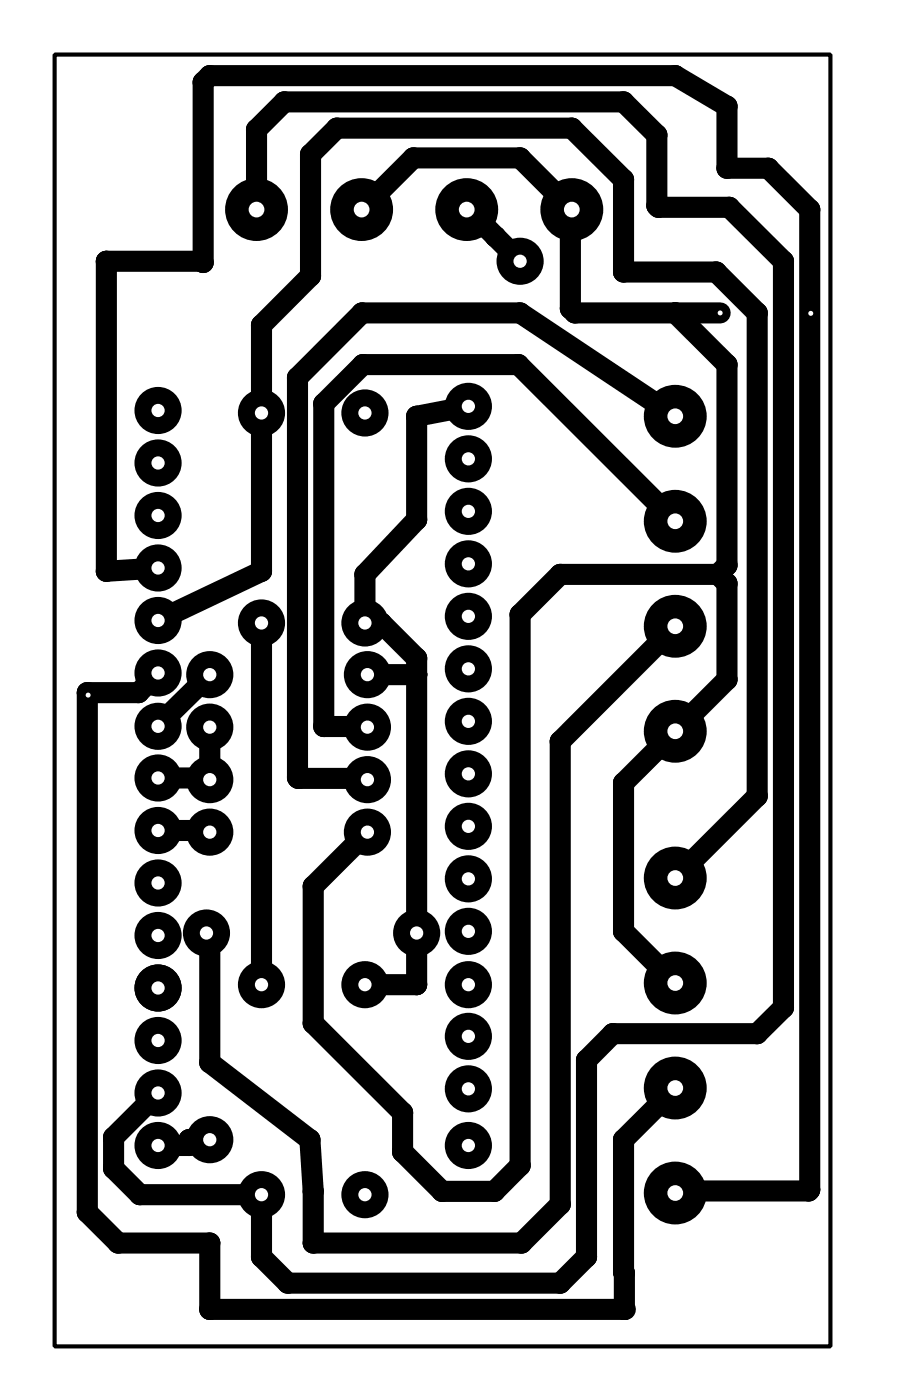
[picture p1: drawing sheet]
<svg xmlns="http://www.w3.org/2000/svg" width="44mm" height="68mm" viewBox="0 0 44 68" stroke-linecap="round" stroke-linejoin="round" font-family="sans-serif">
<g fill="none" stroke="#000" stroke-width="1">
<path d="M12.4 10.1v-3.8l1.3-1.4h16.4l1.6 1.6v3.4l.1 .1h3.4l2.7 2.6v36.1l-1.3 1.3h-7l-1.3 1.3v9.5l-1.2 1.3h-13.2l-1.3-1.3v-3h-5.8l-1.3-1.3v-1.5l2.1-2.1M17.5 10.1l2.5-2.5h5.1l2.5 2.5v.1v4.7l.2 .2h7M22.5 10.1h.1l2.5 2.5M22.6 19.7l-2.5 .4v5l-2.5 2.7v2.3h.8l1.7 1.7v15.8h-2.5M32.6 15.1l2.5 2.5v9.7l-.4 .5M7.6 32.6l-.9 .9h-2.5v25.1l1.5 1.5h4.4v3.2h20.1l-.1-8.2 2.5-2.5M7.6 30l5-2.4v-11.9l2.4-2.4v-5.8l1.3-1.3h11.3l2.5 2.5v4.5h4.5l2 1.9v23.4l-4 4M7.6 27.5l-2.5 .1v-15l4.7 .1v-8.7l.3-.3h22.5l2.5 1.4v3h2l2 2v47.5h-6.4l-.1 .1M10.1 35.2v2.5v-.1h-2.5M10.1 32.6l-2.5 2.5M12.6 30.1v17.5M17.8 32.6h2.3"/>
<path d="M32.6 20.1l-7.5-5h-7.6l-3.1 3.2v19.3l3.4 .1M32.6 30.3l-5.5 5.6v22.4l-1.9 1.8h-10.1v-2.5l-.1-2.5-4.9-3.7v-6.1l-.1-.2M32.6 25.2l-7.5-7.6h-7.6l-1.9 1.9v15.6l2.2 .1M34.7 27.8l.4 .4v4.7l-5 5v7.2l2.5 2.5M34.7 27.8h-7.6l-2 1.9v26.7l-1.2 1.2h-2.5l-1.9-1.9v-1.9l-4.4-4.3v-6.6l2.7-2.6M7.6 40.2h2.5v.1M10.1 55.1h-1v.3h-1.5M17.6 57.8v.2"/>
</g>
<g fill="#000">
<circle cx="5.1" cy="12.6" r=".51"/>
<circle cx="9.8" cy="12.6" r=".51"/>
<circle cx="9.8" cy="4" r=".51"/>
<circle cx="9.8" cy="12.7" r=".51"/>
<circle cx="10.1" cy="3.7" r=".51"/>
<circle cx="12.4" cy="6.3" r=".51"/>
<circle cx="12.6" cy="15.7" r=".51"/>
<circle cx="13.7" cy="4.9" r=".51"/>
<circle cx="14.4" cy="18.3" r=".51"/>
<circle cx="15" cy="13.3" r=".51"/>
<circle cx="15" cy="7.5" r=".51"/>
<circle cx="15.6" cy="19.5" r=".51"/>
<circle cx="16.3" cy="6.2" r=".51"/>
<circle cx="17.5" cy="15.1" r=".51"/>
<circle cx="17.5" cy="17.6" r=".51"/>
<circle cx="20" cy="7.6" r=".51"/>
<circle cx="22.5" cy="10.1" r=".51"/>
<circle cx="22.6" cy="10.1" r=".51"/>
<circle cx="23.9" cy="11.4" r=".51"/>
<circle cx="25.1" cy="17.6" r=".51"/>
<circle cx="25.1" cy="15.1" r=".51"/>
<circle cx="25.1" cy="7.6" r=".51"/>
<circle cx="27.6" cy="10.2" r=".51"/>
<circle cx="27.6" cy="14.9" r=".51"/>
<circle cx="27.6" cy="6.2" r=".51"/>
<circle cx="27.8" cy="15.1" r=".51"/>
<circle cx="30.1" cy="4.9" r=".51"/>
<circle cx="30.1" cy="8.7" r=".51"/>
<circle cx="30.1" cy="13.2" r=".51"/>
<circle cx="31.7" cy="6.5" r=".51"/>
<circle cx="31.7" cy="9.9" r=".51"/>
<circle cx="31.8" cy="10" r=".51"/>
<circle cx="32.6" cy="3.7" r=".51"/>
<circle cx="32.6" cy="15.1" r=".51"/>
<circle cx="34.6" cy="13.2" r=".51"/>
<circle cx="35.1" cy="5.1" r=".51"/>
<circle cx="35.1" cy="8.1" r=".51"/>
<circle cx="35.1" cy="17.6" r=".51"/>
<circle cx="35.2" cy="10" r=".51"/>
<circle cx="36.6" cy="15.1" r=".51"/>
<circle cx="37.1" cy="8.1" r=".51"/>
<circle cx="37.9" cy="12.6" r=".51"/>
<circle cx="39.1" cy="10.1" r=".51"/>
<circle cx="4.2" cy="33.5" r=".51"/>
<circle cx="4.3" cy="33.6" r=".38"/>
<circle cx="5.1" cy="27.6" r=".51"/>
<circle cx="6.7" cy="33.5" r=".51"/>
<circle cx="10.1" cy="37.6" r=".51"/>
<circle cx="12.6" cy="27.6" r=".51"/>
<circle cx="14.4" cy="37.6" r=".51"/>
<circle cx="14.4" cy="37.7" r=".51"/>
<circle cx="15.6" cy="35.1" r=".51"/>
<circle cx="17.6" cy="27.8" r=".51"/>
<circle cx="17.7" cy="37.7" r=".51"/>
<circle cx="17.7" cy="35.1" r=".51"/>
<circle cx="17.8" cy="35.2" r=".51"/>
<circle cx="17.8" cy="37.7" r=".51"/>
<circle cx="18.4" cy="30.1" r=".51"/>
<circle cx="20.1" cy="25.1" r=".51"/>
<circle cx="20.1" cy="31.8" r=".51"/>
<circle cx="20.1" cy="20.1" r=".51"/>
<circle cx="20.1" cy="32.6" r=".51"/>
<circle cx="25.1" cy="29.7" r=".51"/>
<circle cx="27.1" cy="35.9" r=".51"/>
<circle cx="27.1" cy="27.8" r=".51"/>
<circle cx="30.1" cy="37.9" r=".51"/>
<circle cx="34.7" cy="27.8" r=".51"/>
<circle cx="35.1" cy="32.9" r=".51"/>
<circle cx="35.1" cy="28.2" r=".51"/>
<circle cx="35.1" cy="27.3" r=".51"/>
<circle cx="36.6" cy="38.5" r=".51"/>
<circle cx="4.2" cy="58.6" r=".51"/>
<circle cx="5.5" cy="55" r=".51"/>
<circle cx="5.5" cy="56.5" r=".51"/>
<circle cx="6.8" cy="57.8" r=".51"/>
<circle cx="7.6" cy="55.4" r=".51"/>
<circle cx="9.1" cy="55.1" r=".51"/>
<circle cx="9.1" cy="55.4" r=".51"/>
<circle cx="10.1" cy="40.2" r=".51"/>
<circle cx="10.1" cy="51.4" r=".51"/>
<circle cx="10.1" cy="45.3" r=".51"/>
<circle cx="15" cy="55.1" r=".51"/>
<circle cx="15.1" cy="42.9" r=".51"/>
<circle cx="15.1" cy="49.5" r=".51"/>
<circle cx="15.1" cy="57.6" r=".51"/>
<circle cx="17.6" cy="58" r=".51"/>
<circle cx="19.5" cy="53.8" r=".51"/>
<circle cx="19.5" cy="55.7" r=".51"/>
<circle cx="20.1" cy="47.6" r=".51"/>
<circle cx="21.4" cy="57.6" r=".51"/>
<circle cx="23.9" cy="57.6" r=".51"/>
<circle cx="25.1" cy="56.4" r=".51"/>
<circle cx="27.1" cy="58.3" r=".51"/>
<circle cx="28.3" cy="51.3" r=".51"/>
<circle cx="29.6" cy="50" r=".51"/>
<circle cx="30.1" cy="45.1" r=".51"/>
<circle cx="30.1" cy="55.1" r=".51"/>
<circle cx="32.7" cy="57.6" r=".51"/>
<circle cx="36.6" cy="50" r=".51"/>
<circle cx="37.9" cy="48.7" r=".51"/>
<circle cx="39.1" cy="57.6" r=".51"/>
<circle cx="5.7" cy="60.1" r=".51"/>
<circle cx="10.1" cy="60.1" r=".51"/>
<circle cx="10.1" cy="63.3" r=".51"/>
<circle cx="12.6" cy="60.8" r=".51"/>
<circle cx="13.9" cy="62.1" r=".51"/>
<circle cx="15.1" cy="60.1" r=".51"/>
<circle cx="25.2" cy="60.1" r=".51"/>
<circle cx="27.1" cy="62.1" r=".51"/>
<circle cx="28.3" cy="60.8" r=".51"/>
<circle cx="30.1" cy="61.5" r=".51"/>
<circle cx="30.2" cy="61.6" r=".51"/>
<circle cx="30.2" cy="63.3" r=".51"/>
</g>
<g fill="#000">
<circle cx="17.8" cy="35.2" r=".51"/>
<circle cx="17.8" cy="37.7" r=".51"/>
<circle cx="30.2" cy="63.3" r=".51"/>
</g>
<circle cx="4.3" cy="33.6" r=".12" fill="#fff"/>
<circle cx="34.8" cy="15.1" r=".38" fill="#000"/>
<circle cx="34.8" cy="15.1" r=".12" fill="#fff"/>
<circle cx="39.2" cy="15.2" r=".38" fill="#000"/>
<circle cx="39.2" cy="15.2" r=".12" fill="#fff"/>
<circle cx="7.6" cy="19.9" r="1.14" fill="#000"/>
<circle cx="7.6" cy="19.9" r=".32" fill="#fff"/>
<g fill="#000">
<circle cx="7.6" cy="24.9" r="1.14"/>
<circle cx="7.6" cy="22.4" r=".76"/>
</g>
<circle cx="7.6" cy="24.9" r=".32" fill="#fff"/>
<g fill="#000">
<circle cx="7.6" cy="37.6" r="1.14"/>
<circle cx="7.6" cy="35.1" r=".76"/>
<circle cx="7.6" cy="30" r=".76"/>
<circle cx="7.6" cy="32.6" r=".76"/>
<circle cx="7.6" cy="27.5" r=".76"/>
</g>
<circle cx="7.6" cy="37.6" r=".32" fill="#fff"/>
<circle cx="7.6" cy="40.2" r="1.14" fill="#000"/>
<circle cx="7.6" cy="40.2" r=".32" fill="#fff"/>
<circle cx="7.6" cy="42.7" r="1.14" fill="#000"/>
<circle cx="7.6" cy="42.7" r=".32" fill="#fff"/>
<circle cx="7.6" cy="45.3" r="1.14" fill="#000"/>
<circle cx="7.6" cy="45.3" r=".32" fill="#fff"/>
<circle cx="7.6" cy="47.8" r="1.14" fill="#000"/>
<circle cx="7.6" cy="47.8" r=".32" fill="#fff"/>
<g fill="#000">
<circle cx="7.6" cy="55.4" r="1.14"/>
<circle cx="7.6" cy="52.9" r=".76"/>
<circle cx="7.6" cy="50.3" r=".76"/>
</g>
<circle cx="7.6" cy="55.4" r=".32" fill="#fff"/>
<g fill="#000">
<circle cx="22.6" cy="50.1" r="1.14"/>
<circle cx="22.6" cy="55.2" r=".76"/>
<circle cx="22.6" cy="52.7" r=".76"/>
</g>
<circle cx="22.6" cy="50.1" r=".32" fill="#fff"/>
<g fill="#000">
<circle cx="22.6" cy="40" r="1.14"/>
<circle cx="22.6" cy="42.5" r=".76"/>
<circle cx="22.6" cy="47.6" r=".76"/>
<circle cx="22.6" cy="45.1" r=".76"/>
</g>
<circle cx="22.6" cy="40" r=".32" fill="#fff"/>
<circle cx="22.6" cy="37.4" r="1.14" fill="#000"/>
<circle cx="22.6" cy="37.4" r=".32" fill="#fff"/>
<circle cx="22.6" cy="34.9" r="1.14" fill="#000"/>
<circle cx="22.6" cy="34.9" r=".32" fill="#fff"/>
<circle cx="22.6" cy="32.4" r="1.14" fill="#000"/>
<circle cx="22.6" cy="32.4" r=".32" fill="#fff"/>
<circle cx="22.6" cy="29.8" r="1.14" fill="#000"/>
<circle cx="22.6" cy="29.8" r=".32" fill="#fff"/>
<g fill="#000">
<circle cx="22.6" cy="24.7" r="1.14"/>
<circle cx="22.6" cy="27.3" r=".76"/>
</g>
<circle cx="22.6" cy="24.7" r=".32" fill="#fff"/>
<circle cx="22.6" cy="22.2" r="1.14" fill="#000"/>
<circle cx="22.6" cy="22.2" r=".32" fill="#fff"/>
<circle cx="22.6" cy="19.7" r="1.14" fill="#000"/>
<circle cx="22.6" cy="19.7" r=".32" fill="#fff"/>
<circle cx="17.6" cy="47.6" r="1.14" fill="#000"/>
<circle cx="17.6" cy="47.6" r=".32" fill="#fff"/>
<circle cx="17.6" cy="57.8" r="1.14" fill="#000"/>
<circle cx="17.6" cy="57.8" r=".32" fill="#fff"/>
<circle cx="12.6" cy="47.6" r="1.14" fill="#000"/>
<circle cx="12.6" cy="47.6" r=".32" fill="#fff"/>
<circle cx="12.6" cy="57.8" r="1.14" fill="#000"/>
<circle cx="12.6" cy="57.8" r=".32" fill="#fff"/>
<circle cx="17.6" cy="30.1" r="1.14" fill="#000"/>
<circle cx="17.6" cy="30.1" r=".32" fill="#fff"/>
<circle cx="17.6" cy="20" r="1.14" fill="#000"/>
<circle cx="17.6" cy="20" r=".32" fill="#fff"/>
<circle cx="12.6" cy="30.1" r="1.14" fill="#000"/>
<circle cx="12.6" cy="30.1" r=".32" fill="#fff"/>
<circle cx="12.6" cy="20" r="1.14" fill="#000"/>
<circle cx="12.6" cy="20" r=".32" fill="#fff"/>
<circle cx="10.1" cy="32.6" r="1.14" fill="#000"/>
<circle cx="10.1" cy="32.6" r=".32" fill="#fff"/>
<circle cx="10.1" cy="35.2" r=".63" fill="#000"/>
<circle cx="10.1" cy="35.2" r=".38" fill="#fff"/>
<circle cx="10.1" cy="37.7" r=".63" fill="#000"/>
<circle cx="10.1" cy="37.7" r=".38" fill="#fff"/>
<circle cx="10.1" cy="40.3" r=".63" fill="#000"/>
<circle cx="10.1" cy="40.3" r=".38" fill="#fff"/>
<circle cx="17.8" cy="40.3" r=".63" fill="#000"/>
<circle cx="17.8" cy="40.3" r=".38" fill="#fff"/>
<circle cx="17.8" cy="37.7" r=".63" fill="#000"/>
<circle cx="17.8" cy="37.7" r=".38" fill="#fff"/>
<circle cx="17.8" cy="35.2" r=".63" fill="#000"/>
<circle cx="17.8" cy="35.2" r=".38" fill="#fff"/>
<circle cx="17.8" cy="32.6" r=".63" fill="#000"/>
<circle cx="17.8" cy="32.6" r=".38" fill="#fff"/>
<circle cx="10" cy="45.1" r="1.14" fill="#000"/>
<circle cx="10" cy="45.1" r=".32" fill="#fff"/>
<circle cx="20.1" cy="45.1" r="1.14" fill="#000"/>
<circle cx="20.1" cy="45.1" r=".32" fill="#fff"/>
<circle cx="32.6" cy="35.4" r="1.52" fill="#000"/>
<circle cx="32.6" cy="35.4" r=".38" fill="#fff"/>
<circle cx="32.6" cy="30.3" r="1.52" fill="#000"/>
<circle cx="32.6" cy="30.3" r=".38" fill="#fff"/>
<circle cx="32.6" cy="25.2" r="1.52" fill="#000"/>
<circle cx="32.6" cy="25.2" r=".38" fill="#fff"/>
<circle cx="32.6" cy="20.1" r="1.52" fill="#000"/>
<circle cx="32.6" cy="20.1" r=".38" fill="#fff"/>
<circle cx="27.6" cy="10.1" r="1.52" fill="#000"/>
<circle cx="27.6" cy="10.1" r=".38" fill="#fff"/>
<circle cx="22.6" cy="10.1" r="1.52" fill="#000"/>
<circle cx="22.6" cy="10.1" r=".38" fill="#fff"/>
<circle cx="17.5" cy="10.1" r="1.52" fill="#000"/>
<circle cx="17.5" cy="10.1" r=".38" fill="#fff"/>
<circle cx="12.4" cy="10.1" r="1.52" fill="#000"/>
<circle cx="12.4" cy="10.1" r=".38" fill="#fff"/>
<circle cx="32.6" cy="57.7" r="1.52" fill="#000"/>
<circle cx="32.6" cy="57.7" r=".38" fill="#fff"/>
<circle cx="32.6" cy="52.6" r="1.52" fill="#000"/>
<circle cx="32.6" cy="52.6" r=".38" fill="#fff"/>
<circle cx="32.6" cy="47.6" r="1.52" fill="#000"/>
<circle cx="32.6" cy="47.6" r=".38" fill="#fff"/>
<circle cx="32.6" cy="42.5" r="1.52" fill="#000"/>
<circle cx="32.6" cy="42.5" r=".38" fill="#fff"/>
<circle cx="7.6" cy="27.5" r="1.14" fill="#000"/>
<circle cx="7.6" cy="27.5" r=".32" fill="#fff"/>
<circle cx="7.6" cy="30" r="1.14" fill="#000"/>
<circle cx="7.6" cy="30" r=".32" fill="#fff"/>
<circle cx="7.6" cy="32.6" r="1.14" fill="#000"/>
<circle cx="7.6" cy="32.6" r=".32" fill="#fff"/>
<circle cx="7.6" cy="35.1" r="1.14" fill="#000"/>
<circle cx="7.6" cy="35.1" r=".32" fill="#fff"/>
<circle cx="7.6" cy="47.8" r="1.14" fill="#000"/>
<circle cx="7.6" cy="47.8" r=".32" fill="#fff"/>
<circle cx="7.6" cy="50.3" r="1.14" fill="#000"/>
<circle cx="7.6" cy="50.3" r=".32" fill="#fff"/>
<circle cx="7.6" cy="52.9" r="1.14" fill="#000"/>
<circle cx="7.6" cy="52.9" r=".32" fill="#fff"/>
<circle cx="7.6" cy="22.4" r="1.14" fill="#000"/>
<circle cx="7.6" cy="22.4" r=".32" fill="#fff"/>
<circle cx="22.6" cy="27.3" r="1.14" fill="#000"/>
<circle cx="22.6" cy="27.3" r=".32" fill="#fff"/>
<circle cx="22.6" cy="42.5" r="1.14" fill="#000"/>
<circle cx="22.6" cy="42.5" r=".32" fill="#fff"/>
<circle cx="22.6" cy="45.1" r="1.14" fill="#000"/>
<circle cx="22.6" cy="45.1" r=".32" fill="#fff"/>
<circle cx="22.6" cy="47.6" r="1.14" fill="#000"/>
<circle cx="22.6" cy="47.6" r=".32" fill="#fff"/>
<circle cx="22.6" cy="52.7" r="1.14" fill="#000"/>
<circle cx="22.6" cy="52.7" r=".32" fill="#fff"/>
<circle cx="22.6" cy="55.4" r="1.14" fill="#000"/>
<circle cx="22.6" cy="55.4" r=".32" fill="#fff"/>
<circle cx="17.8" cy="32.6" r="1.14" fill="#000"/>
<circle cx="17.8" cy="32.6" r=".32" fill="#fff"/>
<circle cx="17.8" cy="35.2" r="1.14" fill="#000"/>
<circle cx="17.8" cy="35.2" r=".32" fill="#fff"/>
<circle cx="17.8" cy="37.7" r="1.14" fill="#000"/>
<circle cx="17.8" cy="37.7" r=".32" fill="#fff"/>
<circle cx="17.8" cy="40.3" r="1.14" fill="#000"/>
<circle cx="17.8" cy="40.3" r=".32" fill="#fff"/>
<circle cx="10.1" cy="35.2" r="1.14" fill="#000"/>
<circle cx="10.1" cy="35.2" r=".32" fill="#fff"/>
<circle cx="10.1" cy="37.7" r="1.14" fill="#000"/>
<circle cx="10.1" cy="37.7" r=".32" fill="#fff"/>
<circle cx="10.1" cy="40.3" r="1.14" fill="#000"/>
<circle cx="10.1" cy="40.3" r=".32" fill="#fff"/>
<circle cx="10.1" cy="55.1" r="1.14" fill="#000"/>
<circle cx="10.1" cy="55.1" r=".32" fill="#fff"/>
<circle cx="25.1" cy="12.6" r="1.14" fill="#000"/>
<circle cx="25.1" cy="12.6" r=".32" fill="#fff"/>
<path d="M2.6 2.6h37.5v62.5h-37.5z" fill="none" stroke="#000" stroke-width=".2"/>
</svg>
